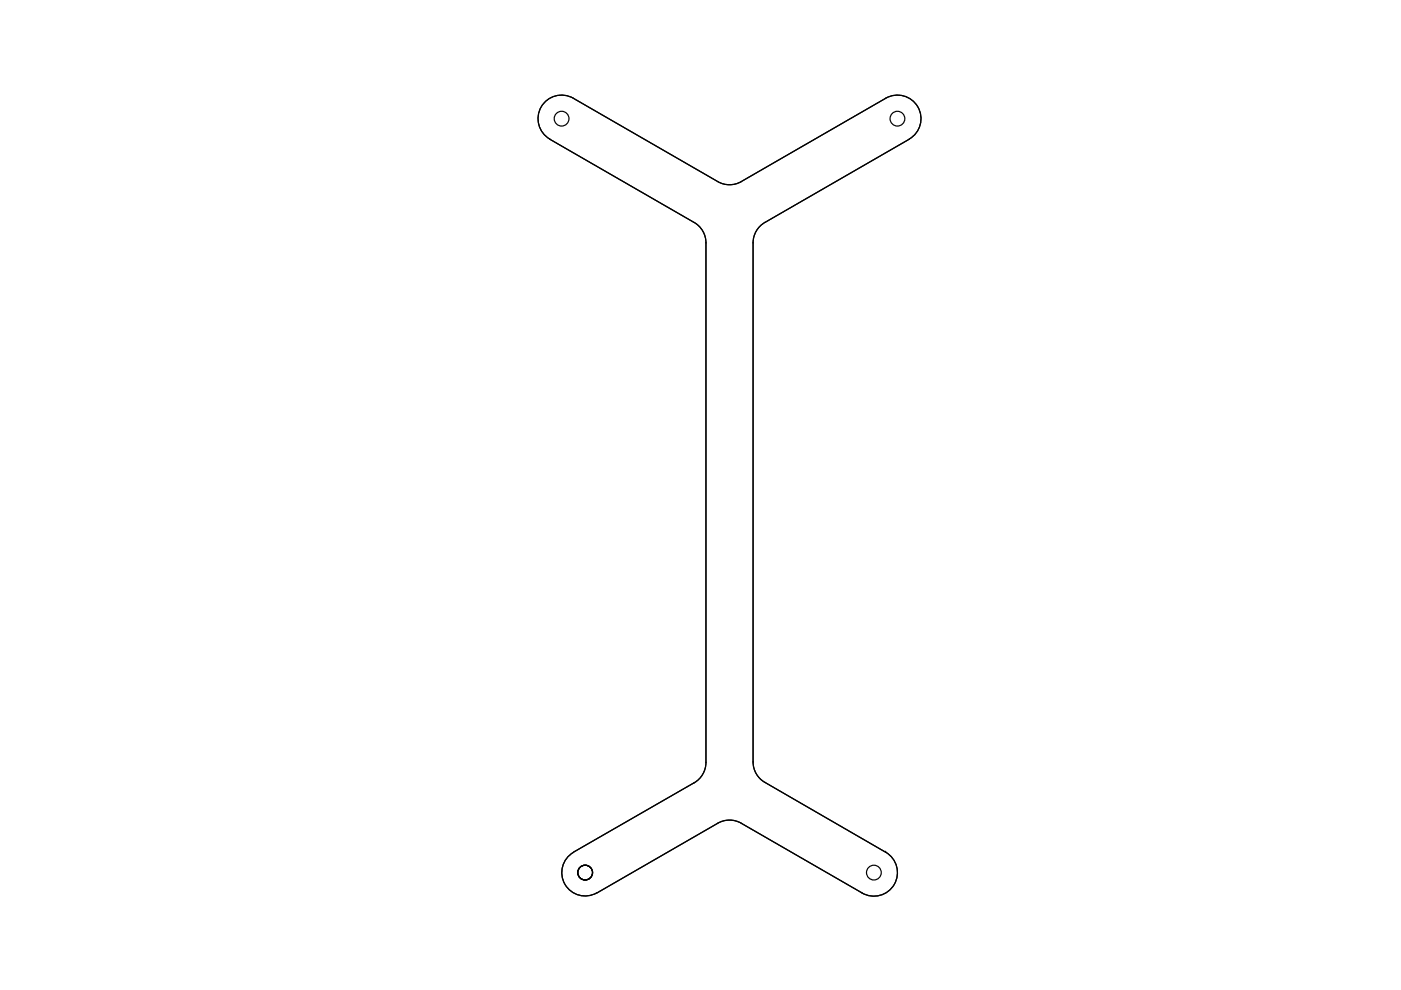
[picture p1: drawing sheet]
<svg xmlns="http://www.w3.org/2000/svg" width="297mm" height="210mm" viewBox="0 0 297 210" stroke-linecap="round" stroke-linejoin="round" font-family="sans-serif">
<g fill="none" stroke="#000" stroke-width=".25">
<path d="M116.6 29.5a5 5 0 0 1-1.9-6.8 5 5 0 0 1 6.9-1.9l28.1 16.3a9.6 9.6 0 0 0 4.3 2 4.9 4.9 0 0 0 3.2-.6l30.6-17.7a5 5 0 0 1 6.8 1.9 5 5 0 0 1-1.8 6.8M116.6 29.5l30.6 17.7a5 5 0 0 1 2.5 4.3v110.1a5 5 0 0 1-2.5 4.4l-25.6 14.7M192.8 29.5l-30.6 17.7a5 5 0 0 0-2.5 4.3v110.1a5 5 0 0 0 2.5 4.3M162.2 165.9l25.6 14.8M121.6 180.7a5 5 0 0 0-1.8 6.8 5 5 0 0 0 6.7 1.8M187.8 180.7h.1M187.8 180.7a5 5 0 0 1 1.8 6.8 5 5 0 0 1-6.8 1.8l-23.1-13.3a9.7 9.7 0 0 0-4.4-2.1 4.9 4.9 0 0 0-3.1 .7l-25.6 14.7"/>
<circle cx="119.1" cy="25.2" r="1.57"/>
<circle cx="190.3" cy="25.2" r="1.57"/>
<circle cx="124.1" cy="185" r="1.57"/>
<circle cx="185.3" cy="185" r="1.57"/>
</g>
</svg>
